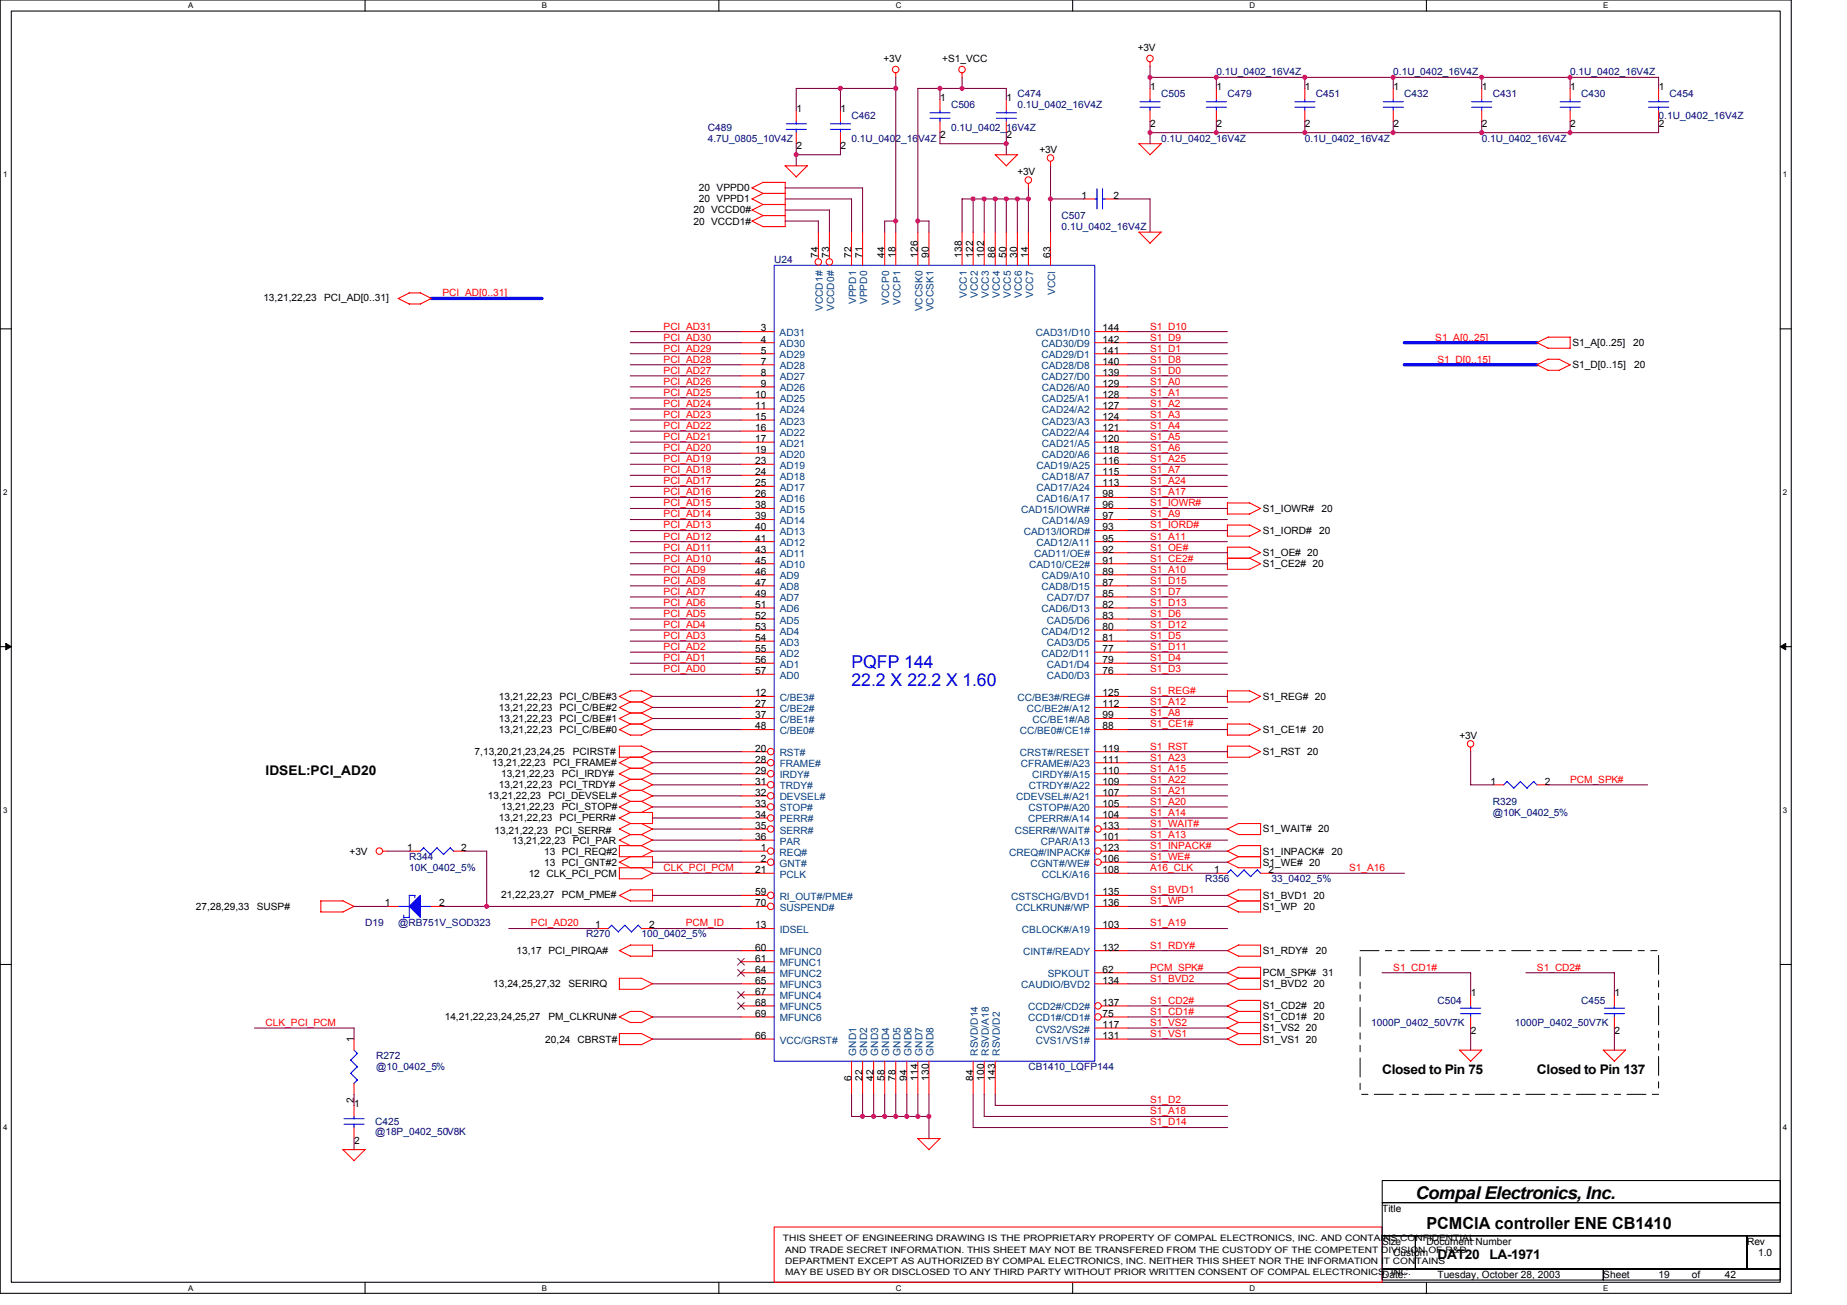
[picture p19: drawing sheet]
<svg xmlns="http://www.w3.org/2000/svg" width="297mm" height="210mm" viewBox="0 0 297 210" stroke-linecap="round" stroke-linejoin="round" font-family="sans-serif">
<defs><g id="words">
<g font-size="2.8" fill="#00f">
<text x="136.9" y="107.4">PQFP 144</text>
<text x="136.9" y="110.3">22.2 X 22.2 X 1.60</text>
</g>
<text font-size="2.8" x="227.6" y="192.8">Compal Electronics, Inc.</text>
<text font-size="2.7" x="229.4" y="197.7">PCMCIA controller ENE CB1410</text>
<g font-size="2.1">
<text x="42.7" y="124.7">IDSEL:PCI_AD20</text>
<text x="222.3" y="172.7">Closed to Pin 75</text>
<text x="247.2" y="172.7">Closed to Pin 137</text>
<text x="231.2" y="202.5">DAT20</text>
<text x="239.6" y="202.5">LA-1971</text>
</g>
<g font-size="1.6">
<text x="142.1" y="10">+3V</text>
<text x="151.5" y="10">+S1_VCC</text>
<text x="183" y="8.2">+3V</text>
<text x="128.1" y="18">1</text>
<text x="135.2" y="18">1</text>
<text x="151.2" y="16.2">1</text>
<text x="161.9" y="16.2">1</text>
<text x="185" y="14.4">1</text>
<text x="195.6" y="14.4">1</text>
<text x="209.9" y="14.4">1</text>
<text x="224.1" y="14.4">1</text>
<text x="238.3" y="14.4">1</text>
<text x="252.5" y="14.4">1</text>
<text x="266.8" y="14.4">1</text>
<text x="151.2" y="22.2">2</text>
<text x="161.9" y="22.2">2</text>
<text x="185" y="20.5">2</text>
<text x="195.6" y="20.5">2</text>
<text x="209.9" y="20.5">2</text>
<text x="224.1" y="20.5">2</text>
<text x="238.3" y="20.5">2</text>
<text x="252.5" y="20.5">2</text>
<text x="266.8" y="20.5">2</text>
<text x="128.1" y="24">2</text>
<text x="135.2" y="24">2</text>
<text x="163.6" y="28.1">+3V</text>
<text x="167.2" y="24.6">+3V</text>
<text x="111.5" y="34.3">20 VCCD0#</text>
<text x="112.4" y="32.6">20 VPPD1</text>
<text x="112.4" y="30.8">20 VPPD0</text>
<text x="173.9" y="32">1</text>
<text x="179.1" y="32">2</text>
<text x="111.5" y="36.1">20 VCCD1#</text>
<text x="131.6" y="41.4" transform="rotate(-90 131.6 41.4)">74</text>
<text x="133.4" y="41.4" transform="rotate(-90 133.4 41.4)">73</text>
<text x="136.9" y="41.4" transform="rotate(-90 136.9 41.4)">72</text>
<text x="138.7" y="41.4" transform="rotate(-90 138.7 41.4)">71</text>
<text x="142.3" y="41.4" transform="rotate(-90 142.3 41.4)">44</text>
<text x="144" y="41.4" transform="rotate(-90 144 41.4)">18</text>
<text x="147.6" y="41.4" transform="rotate(-90 147.6 41.4)">126</text>
<text x="149.4" y="41.4" transform="rotate(-90 149.4 41.4)">90</text>
<text x="154.7" y="41.4" transform="rotate(-90 154.7 41.4)">138</text>
<text x="156.5" y="41.4" transform="rotate(-90 156.5 41.4)">122</text>
<text x="158.3" y="41.4" transform="rotate(-90 158.3 41.4)">102</text>
<text x="160" y="41.4" transform="rotate(-90 160 41.4)">86</text>
<text x="161.8" y="41.4" transform="rotate(-90 161.8 41.4)">50</text>
<text x="163.6" y="41.4" transform="rotate(-90 163.6 41.4)">30</text>
<text x="165.4" y="41.4" transform="rotate(-90 165.4 41.4)">14</text>
<text x="168.9" y="41.4" transform="rotate(-90 168.9 41.4)">63</text>
<text x="42.4" y="48.4">13,21,22,23</text>
<text x="52.1" y="48.4">PCI_AD[0..31]</text>
<text x="122.4" y="53.3">3</text>
<text x="177.3" y="53.3">144</text>
<text x="122.4" y="55.1">4</text>
<text x="122.4" y="56.9">5</text>
<text x="122.4" y="58.7">7</text>
<text x="177.3" y="58.7">140</text>
<text x="177.3" y="56.9">141</text>
<text x="177.3" y="55.1">142</text>
<text x="252.9" y="55.7">S1_A[0..25]</text>
<text x="252.9" y="59.2">S1_D[0..15]</text>
<text x="262.7" y="55.7">20</text>
<text x="262.8" y="59.2">20</text>
<text x="121.5" y="64">10</text>
<text x="121.5" y="65.8">11</text>
<text x="122.4" y="60.4">8</text>
<text x="122.4" y="62.2">9</text>
<text x="177.3" y="65.8">127</text>
<text x="177.3" y="64">128</text>
<text x="177.3" y="62.2">129</text>
<text x="177.3" y="60.4">139</text>
<text x="121.5" y="67.5">15</text>
<text x="121.5" y="69.3">16</text>
<text x="121.5" y="71.1">17</text>
<text x="177.3" y="71.1">120</text>
<text x="177.3" y="69.3">121</text>
<text x="177.3" y="67.5">124</text>
<text x="121.5" y="72.9">19</text>
<text x="121.5" y="74.7">23</text>
<text x="121.5" y="76.4">24</text>
<text x="177.3" y="76.4">115</text>
<text x="177.3" y="74.7">116</text>
<text x="177.3" y="72.9">118</text>
<text x="121.5" y="78.2">25</text>
<text x="121.5" y="80">26</text>
<text x="121.5" y="81.8">38</text>
<text x="121.5" y="83.5">39</text>
<text x="177.3" y="81.8">96</text>
<text x="177.3" y="83.5">97</text>
<text x="177.3" y="80">98</text>
<text x="177.3" y="78.2">113</text>
<text x="203.1" y="82.3">S1_IOWR#</text>
<text x="212.5" y="82.3">20</text>
<text x="121.5" y="85.3">40</text>
<text x="121.5" y="87.1">41</text>
<text x="121.5" y="88.9">43</text>
<text x="177.3" y="88.9">92</text>
<text x="177.3" y="85.3">93</text>
<text x="177.3" y="87.1">95</text>
<text x="203.1" y="89.5">S1_OE# 20</text>
<text x="203.1" y="85.9">S1_IORD#</text>
<text x="212.1" y="85.9">20</text>
<text x="121.5" y="90.7">45</text>
<text x="121.5" y="92.4">46</text>
<text x="121.5" y="94.2">47</text>
<text x="121.5" y="96">49</text>
<text x="177.3" y="96">85</text>
<text x="177.3" y="94.2">87</text>
<text x="177.3" y="92.4">89</text>
<text x="177.3" y="90.7">91</text>
<text x="203.1" y="91.2">S1_CE2# 20</text>
<text x="121.5" y="97.8">51</text>
<text x="121.5" y="99.5">52</text>
<text x="121.5" y="101.3">53</text>
<text x="177.3" y="101.3">80</text>
<text x="177.3" y="97.8">82</text>
<text x="177.3" y="99.5">83</text>
<text x="121.5" y="103.1">54</text>
<text x="121.5" y="104.9">55</text>
<text x="121.5" y="106.7">56</text>
<text x="177.3" y="104.9">77</text>
<text x="177.3" y="106.7">79</text>
<text x="177.3" y="103.1">81</text>
<text x="80.2" y="112.6">13,21,22,23</text>
<text x="90" y="112.6">PCI_C/BE#3</text>
<text x="121.5" y="112">12</text>
<text x="121.5" y="113.8">27</text>
<text x="121.5" y="108.4">57</text>
<text x="177.3" y="108.4">76</text>
<text x="177.3" y="113.8">112</text>
<text x="177.3" y="112">125</text>
<text x="203.1" y="112.6">S1_REG# 20</text>
<text x="80.2" y="116.1">13,21,22,23</text>
<text x="80.2" y="117.9">13,21,22,23</text>
<text x="80.2" y="114.3">13,21,22,23</text>
<text x="90" y="116.1">PCI_C/BE#1</text>
<text x="90" y="117.9">PCI_C/BE#0</text>
<text x="90" y="114.3">PCI_C/BE#2</text>
<text x="121.5" y="115.5">37</text>
<text x="121.5" y="117.3">48</text>
<text x="177.3" y="117.3">88</text>
<text x="177.3" y="115.5">99</text>
<text x="203.1" y="117.9">S1_CE1# 20</text>
<text x="234.7" y="118.8">+3V</text>
<text x="76.3" y="121.5">7,13,20,21,23,24,25</text>
<text x="79.2" y="123.2">13,21,22,23</text>
<text x="80.6" y="125">13,21,22,23</text>
<text x="88.9" y="123.2">PCI_FRAME#</text>
<text x="90.4" y="125">PCI_IRDY#</text>
<text x="92.1" y="121.5">PCIRST#</text>
<text x="121.5" y="120.9">20</text>
<text x="121.5" y="122.7">28</text>
<text x="121.5" y="124.4">29</text>
<text x="177.3" y="124.4">110</text>
<text x="177.3" y="122.7">111</text>
<text x="177.3" y="120.9">119</text>
<text x="203.1" y="121.5">S1_RST 20</text>
<text x="78.4" y="128.6">13,21,22,23</text>
<text x="80.2" y="126.8">13,21,22,23</text>
<text x="80.6" y="130.3">13,21,22,23</text>
<text x="88.2" y="128.6">PCI_DEVSEL#</text>
<text x="90" y="126.8">PCI_TRDY#</text>
<text x="90.4" y="130.3">PCI_STOP#</text>
<text x="121.5" y="126.2">31</text>
<text x="121.5" y="128">32</text>
<text x="121.5" y="129.8">33</text>
<text x="121.5" y="131.6">34</text>
<text x="177.3" y="131.6">104</text>
<text x="177.3" y="129.8">105</text>
<text x="177.3" y="128">107</text>
<text x="177.3" y="126.2">109</text>
<text x="239.7" y="126.2">1</text>
<text x="248.4" y="126.2">2</text>
<text x="56.2" y="137.5">+3V</text>
<text x="65.5" y="136.9">1</text>
<text x="74.2" y="136.9">2</text>
<text x="79.5" y="134.1">13,21,22,23</text>
<text x="80.2" y="132.1">13,21,22,23</text>
<text x="82.4" y="135.7">13,21,22,23</text>
<text x="87.5" y="137.5">13 PCI_REQ#2</text>
<text x="89.3" y="134.1">PCI_SERR#</text>
<text x="90" y="132.1">PCI_PERR#</text>
<text x="92.1" y="135.7">PCI_PAR</text>
<text x="121.5" y="133.3">35</text>
<text x="121.5" y="135.1">36</text>
<text x="122.4" y="136.9">1</text>
<text x="177.3" y="135.1">101</text>
<text x="177.3" y="136.9">123</text>
<text x="177.3" y="133.3">133</text>
<text x="203.1" y="133.9">S1_WAIT# 20</text>
<text x="203.1" y="137.5">S1_INPACK#</text>
<text x="214.1" y="137.5">20</text>
<text x="85" y="141">12 CLK_PCI_PCM</text>
<text x="87.5" y="139.2">13 PCI_GNT#2</text>
<text x="121.5" y="140.4">21</text>
<text x="121.5" y="144">59</text>
<text x="122.4" y="138.7">2</text>
<text x="177.3" y="138.7">106</text>
<text x="177.3" y="140.4">108</text>
<text x="177.3" y="144">135</text>
<text x="195.3" y="140.4">1</text>
<text x="203.1" y="139.2">S1_WE# 20</text>
<text x="204" y="140.4">2</text>
<text x="31.5" y="146.3">27,28,29,33</text>
<text x="41.3" y="146.3">SUSP#</text>
<text x="61.9" y="145.8">1</text>
<text x="70.6" y="145.8">2</text>
<text x="80.6" y="144.4">21,22,23,27</text>
<text x="90.4" y="144.4">PCM_PME#</text>
<text x="95.7" y="149.3">1</text>
<text x="104.4" y="149.3">2</text>
<text x="121.5" y="149.3">13</text>
<text x="121.5" y="145.8">70</text>
<text x="177.3" y="149.3">103</text>
<text x="177.3" y="145.8">136</text>
<text x="203.1" y="144.6">S1_BVD1 20</text>
<text x="203.1" y="146.3">S1_WP 20</text>
<text x="83.1" y="153.5">13,17 PCI_PIRQA#</text>
<text x="121.5" y="152.9">60</text>
<text x="121.5" y="154.7">61</text>
<text x="177.3" y="152.9">132</text>
<text x="203.1" y="153.5">S1_RDY#</text>
<text x="211.6" y="153.5">20</text>
<text x="79.3" y="158.8">13,24,25,27,32</text>
<text x="91.4" y="158.8">SERIRQ</text>
<text x="121.5" y="156.4">64</text>
<text x="121.5" y="158.2">65</text>
<text x="121.5" y="160">67</text>
<text x="121.5" y="161.8">68</text>
<text x="177.3" y="156.4">62</text>
<text x="177.3" y="158.2">134</text>
<text x="177.3" y="161.8">137</text>
<text x="203.1" y="157">PCM_SPK# 31</text>
<text x="203.1" y="158.8">S1_BVD2 20</text>
<text x="236.5" y="160.2">1</text>
<text x="259.6" y="160.2">1</text>
<text x="56.9" y="167.7" transform="rotate(-90 56.9 167.7)">1</text>
<text x="71.5" y="164.1">14,21,22,23,24,25,27</text>
<text x="87.7" y="167.7">20,24 CBRST#</text>
<text x="88.2" y="164.1">PM_CLKRUN#</text>
<text x="121.5" y="167.1">66</text>
<text x="121.5" y="163.6">69</text>
<text x="177.3" y="163.6">75</text>
<text x="177.3" y="165.3">117</text>
<text x="177.3" y="167.1">131</text>
<text x="203.1" y="162.3">S1_CD2# 20</text>
<text x="203.1" y="164.1">S1_CD1# 20</text>
<text x="203.1" y="165.9">S1_VS2 20</text>
<text x="203.1" y="167.7">S1_VS1 20</text>
<text x="236.5" y="166.3">2</text>
<text x="259.6" y="166.3">2</text>
<text x="136.9" y="173.8" transform="rotate(-90 136.9 173.8)">6</text>
<text x="138.7" y="173.8" transform="rotate(-90 138.7 173.8)">22</text>
<text x="140.5" y="173.8" transform="rotate(-90 140.5 173.8)">42</text>
<text x="142.3" y="173.8" transform="rotate(-90 142.3 173.8)">58</text>
<text x="144" y="173.8" transform="rotate(-90 144 173.8)">78</text>
<text x="145.8" y="173.8" transform="rotate(-90 145.8 173.8)">94</text>
<text x="147.6" y="173.8" transform="rotate(-90 147.6 173.8)">114</text>
<text x="149.4" y="173.8" transform="rotate(-90 149.4 173.8)">130</text>
<text x="156.5" y="173.8" transform="rotate(-90 156.5 173.8)">84</text>
<text x="158.3" y="173.8" transform="rotate(-90 158.3 173.8)">100</text>
<text x="160" y="173.8" transform="rotate(-90 160 173.8)">143</text>
<text x="56.9" y="177.4" transform="rotate(-90 56.9 177.4)">2</text>
<text x="57" y="178">1</text>
<text x="57" y="184">2</text>
<text x="222.3" y="194.9">Title</text>
<text x="222.3" y="200.2">Size</text>
<text x="224.1" y="202">Custom</text>
<text x="229.4" y="200.2">Document Number</text>
<text x="281" y="200.2">Rev</text>
<text x="282.7" y="202">1.0</text>
<text x="222.3" y="205.5">Date:</text>
<text x="231.2" y="205.5">Tuesday, October 28, 2003</text>
<text x="257.8" y="205.5">Sheet</text>
<text x="266.7" y="205.5">19</text>
<text x="272.1" y="205.5">of</text>
<text x="277.4" y="205.5">42</text>
</g>
<g font-size="1.6" fill="#000080">
<text x="152.9" y="17.4">C506</text>
<text x="163.6" y="15.7">C474</text>
<text x="163.6" y="17.4">0.1U_0402_16V4Z</text>
<text x="186.7" y="15.7">C505</text>
<text x="195.6" y="12.1">0.1U_0402_16V4Z</text>
<text x="197.4" y="15.7">C479</text>
<text x="211.6" y="15.7">C451</text>
<text x="224.1" y="12.1">0.1U_0402_16V4Z</text>
<text x="225.8" y="15.7">C432</text>
<text x="240.1" y="15.7">C431</text>
<text x="252.5" y="12.1">0.1U_0402_16V4Z</text>
<text x="254.3" y="15.7">C430</text>
<text x="268.5" y="15.7">C454</text>
<text x="113.8" y="21">C489</text>
<text x="113.8" y="22.8">4.7U_0805_10V4Z</text>
<text x="136.9" y="19.2">C462</text>
<text x="136.9" y="22.8">0.1U_0402_16V4Z</text>
<text x="152.9" y="21">0.1U_0402_16V4Z</text>
<text x="186.7" y="22.8">0.1U_0402_16V4Z</text>
<text x="209.8" y="22.8">0.1U_0402_16V4Z</text>
<text x="238.3" y="22.8">0.1U_0402_16V4Z</text>
<text x="266.7" y="19.2">0.1U_0402_16V4Z</text>
<text x="170.7" y="35.2">C507</text>
<text x="170.7" y="37">0.1U_0402_16V4Z</text>
<text x="124.5" y="42.3">U24</text>
<text x="240.1" y="129.5">R329</text>
<text x="240.1" y="131.2">@10K_0402_5%</text>
<text x="65.8" y="138.3">R344</text>
<text x="65.8" y="140.1">10K_0402_5%</text>
<text x="193.8" y="141.9">R356</text>
<text x="204.5" y="141.9">33_0402_5%</text>
<text x="58.7" y="149">D19</text>
<text x="64" y="149">@RB751V_SOD323</text>
<text x="94.3" y="150.8">R270</text>
<text x="103.2" y="150.8">100_0402_5%</text>
<text x="231.2" y="161.5">C504</text>
<text x="254.3" y="161.5">C455</text>
<text x="220.5" y="165">1000P_0402_50V7K</text>
<text x="243.6" y="165">1000P_0402_50V7K</text>
<text x="60.5" y="170.3">R272</text>
<text x="60.5" y="172.1">@10_0402_5%</text>
<text x="165.4" y="172.1">CB1410_LQFP144</text>
<text x="60.3" y="181">C425</text>
<text x="60.3" y="182.6">@18P_0402_50V8K</text>
</g>
<g font-size="1.6" fill="#f00">
<text x="71.2" y="47.7">PCI_AD[0..31]</text>
<text x="106.7" y="53">PCI_AD31</text>
<text x="185" y="53">S1_D10</text>
<text x="106.7" y="58.3">PCI_AD28</text>
<text x="106.7" y="56.6">PCI_AD29</text>
<text x="106.7" y="54.8">PCI_AD30</text>
<text x="185" y="54.8">S1_D9</text>
<text x="185" y="56.6">S1_D1</text>
<text x="185" y="58.3">S1_D8</text>
<text x="230.8" y="54.8">S1_A[0..25]</text>
<text x="231.2" y="58.3">S1_D[0..15]</text>
<text x="106.7" y="65.4">PCI_AD24</text>
<text x="106.7" y="63.7">PCI_AD25</text>
<text x="106.7" y="61.9">PCI_AD26</text>
<text x="106.7" y="60.1">PCI_AD27</text>
<text x="185" y="65.4">S1_A2</text>
<text x="185" y="61.9">S1_A0</text>
<text x="185" y="60.1">S1_D0</text>
<text x="185" y="63.7">S1_A1</text>
<text x="106.7" y="70.8">PCI_AD21</text>
<text x="106.7" y="69">PCI_AD22</text>
<text x="106.7" y="67.2">PCI_AD23</text>
<text x="185" y="69">S1_A4</text>
<text x="185" y="70.8">S1_A5</text>
<text x="185" y="67.2">S1_A3</text>
<text x="106.7" y="77.9">PCI_AD17</text>
<text x="106.7" y="76.1">PCI_AD18</text>
<text x="106.7" y="74.3">PCI_AD19</text>
<text x="106.7" y="72.6">PCI_AD20</text>
<text x="185" y="76.1">S1_A7</text>
<text x="185" y="72.6">S1_A6</text>
<text x="185" y="74.3">S1_A25</text>
<text x="185" y="77.9">S1_A24</text>
<text x="106.7" y="83.2">PCI_AD14</text>
<text x="106.7" y="81.4">PCI_AD15</text>
<text x="106.7" y="79.7">PCI_AD16</text>
<text x="185" y="81.4">S1_IOWR#</text>
<text x="185" y="83.2">S1_A9</text>
<text x="185" y="79.7">S1_A17</text>
<text x="106.7" y="88.6">PCI_AD11</text>
<text x="106.7" y="86.8">PCI_AD12</text>
<text x="106.7" y="85">PCI_AD13</text>
<text x="185" y="85">S1_IORD#</text>
<text x="185" y="88.6">S1_OE#</text>
<text x="185" y="86.8">S1_A11</text>
<text x="106.7" y="95.7">PCI_AD7</text>
<text x="106.7" y="93.9">PCI_AD8</text>
<text x="106.7" y="92.1">PCI_AD9</text>
<text x="106.7" y="90.3">PCI_AD10</text>
<text x="185" y="93.9">S1_D15</text>
<text x="185" y="95.7">S1_D7</text>
<text x="185" y="92.1">S1_A10</text>
<text x="185" y="90.3">S1_CE2#</text>
<text x="106.7" y="101">PCI_AD4</text>
<text x="106.7" y="99.2">PCI_AD5</text>
<text x="106.7" y="97.5">PCI_AD6</text>
<text x="185" y="97.5">S1_D13</text>
<text x="185" y="99.2">S1_D6</text>
<text x="185" y="101">S1_D12</text>
<text x="106.7" y="106.3">PCI_AD1</text>
<text x="106.7" y="104.6">PCI_AD2</text>
<text x="106.7" y="102.8">PCI_AD3</text>
<text x="185" y="106.3">S1_D4</text>
<text x="185" y="102.8">S1_D5</text>
<text x="185" y="104.6">S1_D11</text>
<text x="106.7" y="108.1">PCI_AD0</text>
<text x="185" y="111.7">S1_REG#</text>
<text x="185" y="113.5">S1_A12</text>
<text x="185" y="108.1">S1_D3</text>
<text x="185" y="115.2">S1_A8</text>
<text x="185" y="117">S1_CE1#</text>
<text x="185" y="120.6">S1_RST</text>
<text x="185" y="122.3">S1_A23</text>
<text x="185" y="124.1">S1_A15</text>
<text x="185" y="125.9">S1_A22</text>
<text x="252.5" y="125.9">PCM_SPK#</text>
<text x="185" y="131.2">S1_A14</text>
<text x="185" y="129.5">S1_A20</text>
<text x="185" y="127.7">S1_A21</text>
<text x="185" y="133">S1_WAIT#</text>
<text x="185" y="136.6">S1_INPACK#</text>
<text x="185" y="134.8">S1_A13</text>
<text x="106.7" y="140.1">CLK_PCI_PCM</text>
<text x="185" y="140.1">A16_CLK</text>
<text x="185" y="138.3">S1_WE#</text>
<text x="185" y="143.7">S1_BVD1</text>
<text x="217" y="140.1">S1_A16</text>
<text x="85.4" y="149">PCI_AD20</text>
<text x="110.3" y="149">PCM_ID</text>
<text x="185" y="149">S1_A19</text>
<text x="185" y="145.5">S1_WP</text>
<text x="185" y="152.6">S1_RDY#</text>
<text x="185" y="161.5">S1_CD2#</text>
<text x="185" y="157.9">S1_BVD2</text>
<text x="185" y="156.1">PCM_SPK#</text>
<text x="224.1" y="156.1">S1_CD1#</text>
<text x="247.2" y="156.1">S1_CD2#</text>
<text x="42.7" y="165">CLK_PCI_PCM</text>
<text x="185" y="165">S1_VS2</text>
<text x="185" y="163.2">S1_CD1#</text>
<text x="185" y="166.8">S1_VS1</text>
<text x="185" y="177.5">S1_D2</text>
<text x="185" y="179.2">S1_A18</text>
<text x="185" y="181">S1_D14</text>
</g>
<g font-size="1.6" fill="#004080">
<text x="155.5" y="47.9" transform="rotate(-90 155.5 47.9)">VCC1</text>
<text x="157.2" y="47.9" transform="rotate(-90 157.2 47.9)">VCC2</text>
<text x="159" y="47.9" transform="rotate(-90 159 47.9)">VCC3</text>
<text x="160.8" y="47.9" transform="rotate(-90 160.8 47.9)">VCC4</text>
<text x="162.6" y="47.9" transform="rotate(-90 162.6 47.9)">VCC5</text>
<text x="164.4" y="47.9" transform="rotate(-90 164.4 47.9)">VCC6</text>
<text x="166.1" y="47.9" transform="rotate(-90 166.1 47.9)">VCC7</text>
<text x="169.7" y="47.5" transform="rotate(-90 169.7 47.5)">VCCI</text>
<text x="132.4" y="50" transform="rotate(-90 132.4 50)">VCCD1#</text>
<text x="134.1" y="50" transform="rotate(-90 134.1 50)">VCCD0#</text>
<text x="137.7" y="48.9" transform="rotate(-90 137.7 48.9)">VPPD1</text>
<text x="139.5" y="48.9" transform="rotate(-90 139.5 48.9)">VPPD0</text>
<text x="143" y="49" transform="rotate(-90 143 49)">VCCP0</text>
<text x="144.8" y="49" transform="rotate(-90 144.8 49)">VCCP1</text>
<text x="148.4" y="50.1" transform="rotate(-90 148.4 50.1)">VCCSK0</text>
<text x="150.1" y="50.1" transform="rotate(-90 150.1 50.1)">VCCSK1</text>
<text x="125.4" y="54.1">AD31</text>
<text x="125.4" y="55.8">AD30</text>
<text x="125.4" y="57.6">AD29</text>
<text x="125.4" y="59.4">AD28</text>
<text x="166.6" y="54.1">CAD31/D10</text>
<text x="167.5" y="59.4">CAD28/D8</text>
<text x="167.5" y="57.6">CAD29/D1</text>
<text x="167.5" y="55.8">CAD30/D9</text>
<text x="125.4" y="61.2">AD27</text>
<text x="125.4" y="62.9">AD26</text>
<text x="125.4" y="64.7">AD25</text>
<text x="167.5" y="61.2">CAD27/D0</text>
<text x="167.6" y="64.7">CAD25/A1</text>
<text x="167.6" y="62.9">CAD26/A0</text>
<text x="125.4" y="66.5">AD24</text>
<text x="125.4" y="68.3">AD23</text>
<text x="125.4" y="70.1">AD22</text>
<text x="125.4" y="71.8">AD21</text>
<text x="167.6" y="71.8">CAD21/A5</text>
<text x="167.6" y="70.1">CAD22/A4</text>
<text x="167.6" y="66.5">CAD24/A2</text>
<text x="167.6" y="68.3">CAD23/A3</text>
<text x="125.4" y="73.6">AD20</text>
<text x="125.4" y="75.4">AD19</text>
<text x="125.4" y="77.2">AD18</text>
<text x="166.7" y="75.4">CAD19/A25</text>
<text x="167.6" y="77.2">CAD18/A7</text>
<text x="167.6" y="73.6">CAD20/A6</text>
<text x="125.4" y="79">AD17</text>
<text x="125.4" y="80.7">AD16</text>
<text x="125.4" y="82.5">AD15</text>
<text x="164.2" y="82.5">CAD15/IOWR#</text>
<text x="166.7" y="79">CAD17/A24</text>
<text x="166.7" y="80.7">CAD16/A17</text>
<text x="125.4" y="84.3">AD14</text>
<text x="125.4" y="86.1">AD13</text>
<text x="125.4" y="87.8">AD12</text>
<text x="125.4" y="89.6">AD11</text>
<text x="164.6" y="86.1">CAD13/IORD#</text>
<text x="166.3" y="89.6">CAD11/OE#</text>
<text x="166.7" y="87.8">CAD12/A11</text>
<text x="167.6" y="84.3">CAD14/A9</text>
<text x="125.4" y="91.4">AD10</text>
<text x="125.4" y="93.2">AD9</text>
<text x="125.4" y="95">AD8</text>
<text x="165.5" y="91.4">CAD10/CE2#</text>
<text x="167.5" y="95">CAD8/D15</text>
<text x="167.6" y="93.2">CAD9/A10</text>
<text x="125.4" y="96.7">AD7</text>
<text x="125.4" y="98.5">AD6</text>
<text x="125.4" y="100.3">AD5</text>
<text x="167.5" y="98.5">CAD6/D13</text>
<text x="168.4" y="100.3">CAD5/D6</text>
<text x="168.4" y="96.7">CAD7/D7</text>
<text x="125.4" y="102.1">AD4</text>
<text x="125.4" y="103.8">AD3</text>
<text x="125.4" y="105.6">AD2</text>
<text x="125.4" y="107.4">AD1</text>
<text x="167.5" y="102.1">CAD4/D12</text>
<text x="167.5" y="105.6">CAD2/D11</text>
<text x="168.4" y="107.4">CAD1/D4</text>
<text x="168.4" y="103.8">CAD3/D5</text>
<text x="125.4" y="112.7">C/BE3#</text>
<text x="125.4" y="109.2">AD0</text>
<text x="163.6" y="112.7">CC/BE3#/REG#</text>
<text x="168.4" y="109.2">CAD0/D3</text>
<text x="125.4" y="114.5">C/BE2#</text>
<text x="125.4" y="116.3">C/BE1#</text>
<text x="125.4" y="118.1">C/BE0#</text>
<text x="164" y="118.1">CC/BE0#/CE1#</text>
<text x="165.2" y="114.5">CC/BE2#/A12</text>
<text x="166" y="116.3">CC/BE1#/A8</text>
<text x="125.4" y="121.6">RST#</text>
<text x="125.4" y="123.4">FRAME#</text>
<text x="125.4" y="125.2">IRDY#</text>
<text x="164" y="121.6">CRST#/RESET</text>
<text x="164.2" y="123.4">CFRAME#/A23</text>
<text x="166" y="125.2">CIRDY#/A15</text>
<text x="125.4" y="127">TRDY#</text>
<text x="125.4" y="128.7">DEVSEL#</text>
<text x="125.4" y="130.5">STOP#</text>
<text x="163.4" y="128.7">CDEVSEL#/A21</text>
<text x="165.4" y="130.5">CSTOP#/A20</text>
<text x="165.5" y="127">CTRDY#/A22</text>
<text x="125.4" y="137.6">REQ#</text>
<text x="125.4" y="132.3">PERR#</text>
<text x="125.4" y="134.1">SERR#</text>
<text x="125.4" y="135.8">PAR</text>
<text x="162.3" y="137.6">CREQ#/INPACK#</text>
<text x="163.2" y="134.1">CSERR#/WAIT#</text>
<text x="165.3" y="132.3">CPERR#/A14</text>
<text x="167.4" y="135.8">CPAR/A13</text>
<text x="125.4" y="139.4">GNT#</text>
<text x="125.4" y="141.2">PCLK</text>
<text x="165.7" y="139.4">CGNT#/WE#</text>
<text x="167.6" y="141.2">CCLK/A16</text>
<text x="125.4" y="144.7">RI_OUT#/PME#</text>
<text x="125.4" y="146.5">SUSPEND#</text>
<text x="162.6" y="144.7">CSTSCHG/BVD1</text>
<text x="163.4" y="146.5">CCLKRUN#/WP</text>
<text x="125.4" y="150.1">IDSEL</text>
<text x="125.4" y="153.6">MFUNC0</text>
<text x="125.4" y="155.4">MFUNC1</text>
<text x="164.4" y="150.1">CBLOCK#/A19</text>
<text x="164.5" y="153.6">CINT#/READY</text>
<text x="125.4" y="157.2">MFUNC2</text>
<text x="125.4" y="159">MFUNC3</text>
<text x="125.4" y="160.7">MFUNC4</text>
<text x="164.3" y="159">CAUDIO/BVD2</text>
<text x="168.5" y="157.2">SPKOUT</text>
<text x="125.4" y="167.9">VCC/GRST#</text>
<text x="125.4" y="162.5">MFUNC5</text>
<text x="125.4" y="164.3">MFUNC6</text>
<text x="165.4" y="164.3">CCD1#/CD1#</text>
<text x="165.4" y="162.5">CCD2#/CD2#</text>
<text x="166.6" y="167.9">CVS1/VS1#</text>
<text x="166.6" y="166.1">CVS2/VS2#</text>
<text x="137.7" y="169.8" transform="rotate(-90 137.7 169.8)">GND1</text>
<text x="139.5" y="169.8" transform="rotate(-90 139.5 169.8)">GND2</text>
<text x="141.2" y="169.8" transform="rotate(-90 141.2 169.8)">GND3</text>
<text x="143" y="169.8" transform="rotate(-90 143 169.8)">GND4</text>
<text x="144.8" y="169.8" transform="rotate(-90 144.8 169.8)">GND5</text>
<text x="146.6" y="169.8" transform="rotate(-90 146.6 169.8)">GND6</text>
<text x="148.4" y="169.8" transform="rotate(-90 148.4 169.8)">GND7</text>
<text x="150.1" y="169.8" transform="rotate(-90 150.1 169.8)">GND8</text>
<text x="157.2" y="169.8" transform="rotate(-90 157.2 169.8)">RSVD/D14</text>
<text x="159" y="169.8" transform="rotate(-90 159 169.8)">RSVD/A18</text>
<text x="160.8" y="169.8" transform="rotate(-90 160.8 169.8)">RSVD/D2</text>
</g>
<g font-size="1.4">
<text x="125.9" y="199.7">THIS SHEET OF ENGINEERING DRAWING IS THE PROPRIETARY PROPERTY OF COMPAL ELECTRONICS, INC. AND CONTAINS CONFIDENTIAL</text>
<text x="126.3" y="203.2">DEPARTMENT EXCEPT AS AUTHORIZED BY COMPAL ELECTRONICS, INC. NEITHER THIS SHEET NOR THE INFORMATION IT CONTAINS</text>
<text x="126.3" y="201.5">AND TRADE SECRET INFORMATION. THIS SHEET MAY NOT BE TRANSFERED FROM THE CUSTODY OF THE COMPETENT DIVISION OF R&amp;D</text>
<text x="126.3" y="205">MAY BE USED BY OR DISCLOSED TO ANY THIRD PARTY WITHOUT PRIOR WRITTEN CONSENT OF COMPAL ELECTRONICS, INC.</text>
</g>
<g font-size="1.3">
<text x="30.3" y="1.3">A</text>
<text x="87.2" y="1.3">B</text>
<text x="144.1" y="1.3">C</text>
<text x="201" y="1.3">D</text>
<text x="257.8" y="1.3">E</text>
<text x=".5" y="28.5">1</text>
<text x="286.7" y="28.5">1</text>
<text x=".5" y="79.6">2</text>
<text x="286.7" y="79.6">2</text>
<text x=".5" y="130.7">3</text>
<text x="286.7" y="130.7">3</text>
<text x=".5" y="181.8">4</text>
<text x="286.7" y="181.8">4</text>
<text x="30.3" y="207.6">A</text>
<text x="87.2" y="207.6">B</text>
<text x="144.1" y="207.6">C</text>
<text x="201" y="207.6">D</text>
<text x="257.8" y="207.6">E</text>
</g>
</g></defs>
<path d="M0 0h288.1v208h-288.1zM1.8 1.8h284.5v204.4h-284.5z" fill="none" stroke="#000" stroke-width=".17"/>
<g fill="#fff">
<path d="M30.2 .2h.9v1.4h-.9z"/>
<path d="M30.2 206.4h.9v1.5h-.9z"/>
</g>
<path d="M58.7 0v1.8M58.7 206.2v1.8" fill="none" stroke="#000" stroke-width=".17"/>
<g fill="#fff">
<path d="M87.2 .2h.8v1.4h-.8z"/>
<path d="M87.2 206.4h.8v1.5h-.8z"/>
</g>
<path d="M115.6 0v1.8M115.6 206.2v1.8" fill="none" stroke="#000" stroke-width=".17"/>
<g fill="#fff">
<path d="M144.1 .2h.9v1.4h-.9z"/>
<path d="M144.1 206.4h.9v1.5h-.9z"/>
</g>
<path d="M172.5 0v1.8M172.5 206.2v1.8" fill="none" stroke="#000" stroke-width=".17"/>
<g fill="#fff">
<path d="M201 .2h.9v1.4h-.9z"/>
<path d="M201 206.4h.9v1.5h-.9z"/>
</g>
<path d="M229.4 0v1.8M229.4 206.2v1.8" fill="none" stroke="#000" stroke-width=".17"/>
<g fill="#fff">
<path d="M257.8 .2h.9v1.4h-.9z"/>
<path d="M257.8 206.4h.9v1.5h-.9z"/>
<path d="M.5 27.3h.7v1.4h-.7z"/>
<path d="M286.7 27.3h.7v1.4h-.7z"/>
<path d="M.5 78.4h.7v1.5h-.7z"/>
<path d="M286.7 78.4h.7v1.5h-.7z"/>
</g>
<path d="M0 52.9h1.8M286.3 52.9h1.8" fill="none" stroke="#000" stroke-width=".17"/>
<g fill="#fff">
<path d="M.5 129.6h.7v1.4h-.7z"/>
<path d="M286.7 129.6h.7v1.4h-.7z"/>
</g>
<path d="M0 104h1.8M286.3 104h1.8" fill="none" stroke="#000" stroke-width=".17"/>
<path d="M.9 103.5l.9 .5-.9 .5zM286.3 104l.9-.5v1z" fill="#000" stroke="#000" stroke-width=".16"/>
<g fill="#fff">
<path d="M.5 180.7h.7v1.4h-.7z"/>
<path d="M286.7 180.7h.7v1.4h-.7z"/>
</g>
<path d="M0 155.1h1.8M286.3 155.1h1.8M222.3 189.9h64v3.5h-64zM222.3 193.4h64v5.4h-64zM222.3 198.8h5.3v5.3h-5.3zM227.6 198.8h53.4v5.3h-53.4zM281 198.8h5.3v5.3h-5.3zM222.3 204.1h35.5v1.8h-35.5zM257.8 204.1h28.5v1.8h-28.5z" fill="none" stroke="#000" stroke-width=".17"/>
<g fill="none" stroke="#f00" stroke-width=".17">
<path d="M128.1 17.8v1.8M135.2 17.8v1.8M144.1 11.7v.8M151.2 16v1.8M151.2 19.6v1.7M154.7 11.7v.8M161.8 16v1.8M161.8 19.6v1.7M185 9.9v.8M185 14.2v1.8M185 17.8v1.8M195.6 14.2v1.8"/>
<path d="M195.6 17.8v1.8M209.8 14.2v1.8M209.8 17.8v1.8M224.1 14.2v1.8M224.1 17.8v1.8M238.3 14.2v1.8M238.3 17.8v1.8M252.5 14.2v1.8M252.5 17.8v1.8M266.7 14.2v1.8M266.7 17.8v1.8M120.9 32l1.8 .9"/>
<path d="M120.9 30.2l1.8 .9h3.6M120.9 33.8l1.8 .9M120.9 35.6l1.8 .9M122.7 32.9h3.6M122.7 32.9l-1.8 .9M122.7 29.3h3.6v7.1h-3.6M122.7 31.1l-1.8 .9M122.7 29.3l-1.8 .9M126.3 26.7h3.5M126.3 26.7l1.8 1.8M126.3 34.7h-3.6l-1.8 .9M128.1 21.3v1.8"/>
<path d="M129.9 26.6l-1.8 1.8M131.6 37.3v4.3M133.4 37.3v4.3M135.2 21.3v1.8M136.9 37.3v5.4M138.7 37.3v5.4M142.3 37.3v5.4M144.1 37.3v5.4M147.6 37.3v5.4M149.4 37.3v5.4M154.7 37.3v5.4M156.5 37.3v5.4"/>
<path d="M158.3 37.3v5.4M160 24.9h3.6M160.1 24.9l1.8 1.8M160.1 37.3v5.4M161.8 37.3v5.4M163.6 37.3v5.4M163.6 24.9l-1.8 1.8M165.4 29.5v.7M165.4 37.3v5.4M168.9 26v.7M168.9 37.3v5.4M174.3 32h1.8"/>
<path d="M177.8 32h1.8M183.2 23.1h3.5M183.2 37.3h3.5M183.2 23.1l1.8 1.8M183.2 37.3l1.8 1.8M186.7 23.1l-1.7 1.8M186.7 37.3l-1.7 1.8M64 48l1.8 .9M65.8 48.9h1.8M67.6 47.1l1.8 .9M67.6 47.1h-1.8l-1.8 .9M69.4 48l-1.8 .9"/>
<path d="M119.2 53.3h5.3M119.2 55.1h5.3M119.2 56.9h5.3M119.2 58.7h5.3M176.1 53.3h5.3M176.1 55.1h5.3M176.1 56.9h5.3M176.1 58.7h5.3M247.2 55.1l1.7 .9h3.6M247.2 58.7l1.7 .9h1.8M249 54.2h3.5v1.8M249 57.8h1.8"/>
<path d="M249 54.2l-1.8 .9M249 57.8l-1.8 .9M250.7 57.8l1.8 .9M252.5 58.7l-1.8 .9M119.2 60.5h5.3M119.2 62.2h5.3M119.2 64h5.3M119.2 65.8h5.3M119.2 67.6h5.3M119.2 69.3h5.3M119.2 71.1h5.3M119.2 72.9h5.3"/>
<path d="M119.2 74.7h5.3M119.2 76.5h5.3M119.2 78.2h5.3M176.1 60.5h5.3M176.1 62.2h5.3M176.1 64h5.3M176.1 65.8h5.3M176.1 67.6h5.3M176.1 69.3h5.3M176.1 71.1h5.3M176.1 72.9h5.3M176.1 74.7h5.3"/>
<path d="M176.1 76.5h5.3M176.1 78.2h5.3M119.2 80h5.3M119.2 81.8h5.3M119.2 83.6h5.3M119.2 85.3h5.3M119.2 87.1h5.3M119.2 88.9h5.3M119.2 90.7h5.3M119.2 92.5h5.3M119.2 94.2h5.3M119.2 96h5.3"/>
<path d="M119.2 97.8h5.3M119.2 99.6h5.3M176.1 80h5.3M176.1 81.8h5.3M176.1 83.6h5.3M176.1 85.3h5.3M176.1 87.1h5.3M176.1 88.9h5.3M176.1 90.7h5.3M176.1 92.5h5.3M176.1 94.2h5.3M176.1 96h5.3"/>
<path d="M176.1 97.8h5.3M176.1 99.6h5.3M197.4 89.8h3.6M197.4 88h3.6M197.4 84.5h3.6M197.4 80.9h3.5l1.8 .9M197.4 80.9v1.8M197.4 84.5v1.8l3.6-.1M197.4 88v3.6M197.4 91.6h3.6M197.4 82.7h3.6M200.9 88l1.8 .9"/>
<path d="M200.9 84.4l1.8 .9M202.8 88.9l-1.9 .9 1.8 .9M202.8 90.7l-1.8 .9M202.8 85.3l-1.8 .9M202.8 81.8l-1.8 .9M99.6 115.6l1.8 .9-1.8 .8 1.8 .9h1.8l1.8-.9M99.6 112l1.8 .9M99.6 113.8l1.8 .9M101.4 111.1h1.8M101.4 114.7l-1.8 .9M101.4 111.1l-1.8 .9M101.4 112.9l-1.8 .9"/>
<path d="M103.1 120l1.8 .9M103.1 114.7l1.8 .9M103.1 111.1l1.8 .9M103.1 116.4l1.8 .9M103.1 112.9l1.8 .9M105 115.5l-1.8 1h-1.8M105 112l-1.8 .9h-1.8M105 113.8l-1.8 .9h-1.8M119.2 112h5.3M119.2 113.8h5.3M119.2 115.6h5.3M119.2 117.3h5.3"/>
<path d="M119.2 101.3h5.3M119.2 103.1h5.3M119.2 104.9h5.3M119.2 106.7h5.3M119.2 108.5h5.3M176.1 112h5.3M176.1 113.8h5.3M176.1 115.6h5.3M176.1 117.3h5.3M176.1 101.3h5.3M176.1 103.1h5.3M176.1 104.9h5.3"/>
<path d="M176.1 106.7h5.3M176.1 108.5h5.3M197.4 116.5h3.6M197.4 111.1h3.6M197.4 111.1v1.8M197.4 116.5v1.8l3.6-.1M197.4 112.9h3.6M200.9 116.4l1.8 .9M200.9 111.1l1.8 .9M202.8 117.3l-1.8 .9M202.8 112l-1.8 .9M61.5 136.9h.8"/>
<path d="M65.8 136.9h1.8M72.9 136.9h1.8M99.6 133.3l1.8 .9-1.8 .9 1.8 .9M99.6 121.8h3.6M99.6 129.8l1.8 .9M101.4 134.2h1.8M101.4 123.6h1.8M101.4 128.9h1.8M101.4 121.8l-1.8 .9 1.8 .9-1.8 .9 1.8 .9-1.8 .9 1.8 .8h1.8M101.4 127.1l-1.8 .9 1.8 .9-1.8 .9M101.4 137.8l-1.8 .9 1.8 .9M101.4 132.4l-1.8 .9"/>
<path d="M103.1 123.5l1.8 1M103.1 134.2l1.8 .9M103.1 128.9l1.8 .9M103.1 125.3l1.8 .9M103.1 139.6l1.8 .9M103.2 120h-3.6v1.8M103.2 127.1l1.8 .9M103.2 121.8l1.8 .9M103.2 136l1.8 .9M103.2 132.5l1.8 .9M103.2 136h-3.6v1.8h5.4M104.9 139.6h-5.3v1.8h3.6l1.8-1"/>
<path d="M104.9 130.7v1.8h-3.5M104.9 137.8v1.8M104.9 128l-1.8 .9M104.9 122.7l-1.8 .9M104.9 136.9l-1.8 .9M104.9 133.3l-1.8 1M105 120.9l-1.8 .9M105 124.4l-1.8 .9h-1.8M105 135.1l-1.8 .9M105 130.7h-3.6l-1.8 .9 1.8 .9M105 129.8l-1.8 .9M105 126.2l-1.8 .9"/>
<path d="M119.2 136.9h4.2M119.2 138.7h4.2M119.2 120.9h4.2M119.2 122.7h4.2M119.2 124.5h4.2M119.2 126.2h4.2M119.2 128h4.2M119.2 129.8h4.2M119.2 131.6h4.2M119.2 133.3h4.2M119.2 135.1h5.3M176.1 120.9h5.3"/>
<path d="M176.1 122.7h5.3M176.1 124.5h5.3M176.1 126.2h5.3M176.1 128h5.3M176.1 129.8h5.3M176.1 131.6h5.3M176.1 135.1h5.3M177.1 136.9h4.3M177.1 138.7h4.3M177.1 133.3h4.3M197.4 120h3.6l1.7 .9M197.4 133.3l1.8 .9"/>
<path d="M197.4 136.9l1.8 .9-1.8 .9M197.4 138.7l1.8 .9M197.4 121.8h3.6M197.4 120v1.8M199.2 137.8h3.6M199.2 139.6h3.5M199.2 132.5h3.6M199.2 132.4l-1.8 .9M202.7 132.5v1.8l-3.5-.1M202.7 136v3.6M202.8 136h-3.6l-1.8 .9M202.8 120.9l-1.8 .9"/>
<path d="M236.5 120.2v.7M240.1 126.2h1.7M247.2 126.2h1.8M55.1 144.9l1.8 .9M55.2 144.9h-3.6v1.8M57 145.8l-1.8 .9h-3.6M62.3 145.8h1.7M69.4 145.8h1.8M96.1 149.4h1.7M99.6 144l1.8 .9M101.4 143.1h3.5M101.4 153.8h3.5"/>
<path d="M101.4 144.9h3.6M101.4 143.1l-1.8 .9M103.1 157.3l1.8 .9M103.2 149.4h1.7M103.2 157.4h-3.6v1.7h3.6l1.8-.9M104.9 143.1v1.8M104.9 152v1.8M105 152h-3.6l-1.8 .9 1.8 .9M119.2 149.4h5.3M119.2 140.5h5.3M119.2 144h4.2M119.2 152.9h5.3"/>
<path d="M119.2 154.7h5.3M119.2 156.5h5.3M119.2 158.2h5.3M119.2 145.8h4.2M176.1 149.4h5.3M176.1 140.5h5.3M176.1 144h5.3M176.1 152.9h5.3M176.1 156.5h5.3M176.1 158.2h5.3M176.1 145.8h5.3M195.6 140.5h1.8"/>
<path d="M197.4 144l1.8 .9-1.8 .9M197.4 145.8l1.8 .9M197.4 152.9l1.8 .9M197.4 156.4l1.8 1M197.4 158.2l1.8 .9M199.2 157.4h3.6M199.2 144.9h3.6M199.2 146.7h3.5M199.2 153.8h3.5M199.2 143.1h3.6M199.2 143.1l-1.8 .9M199.2 157.3l-1.8 .9"/>
<path d="M202.7 140.5h1.8M202.7 155.6v3.5h-3.5M202.7 143.1v3.6M202.7 152v1.8M202.8 152h-3.6l-1.8 .9M202.8 155.6h-3.6l-1.8 .9M56.9 167.1v1.8M56.9 174.2v1.8M56.9 177.8v1.8M99.6 166.2v1.8h3.6M99.6 166.2h3.6l1.8 1M101.4 164.5h1.8"/>
<path d="M104.9 163.6l-1.8 .9M104.9 167.1l-1.8 .9M105 163.6l-1.8-.9h-1.8l-1.8 .9 1.8 .9M119.2 167.1h5.3M119.2 160h5.3M119.2 161.8h5.3M119.2 163.6h5.3M136.9 170.7v5.3M138.7 170.7v5.3M140.5 170.7v5.3M142.3 170.7v5.3M144.1 170.7v5.3"/>
<path d="M145.8 170.7v5.3M147.6 170.7v5.3M149.4 170.7v5.3M156.5 170.7v5.3M158.3 170.7v5.3M160.1 170.7v5.3M176.1 167.1h5.3M176.1 165.4h5.3M177.1 161.8h4.3M177.1 163.6h4.3M197.4 161.8l1.8 .9-1.8 .9M197.4 163.6l1.8 .9"/>
<path d="M197.4 165.3l1.8 .9M197.4 167.1l1.8 .9M199.2 162.7h3.6M199.2 164.5h3.6M199.2 166.2h3.6M199.2 168h3.5M199.2 164.4l-1.8 1M199.2 166.2l-1.8 .9M202.7 160.9v7.1M202.8 160.9h-3.6l-1.8 .9M236.5 160v1.8M236.5 163.6v1.8"/>
<path d="M236.5 170.7l1.8-1.8h-3.6l1.8 1.8M259.6 170.7l1.8-1.8h-3.6l1.8 1.8M259.6 160v1.8M259.6 163.6v1.8M55.1 184.9h3.6M55.2 184.9l1.8 1.8M56.9 181.4v1.7M58.7 184.9l-1.8 1.8M124.5 197.4h97.8v8.8h-97.8zM151.2 183.1h-3.6l1.8 1.8M151.2 183.1l-1.8 1.8"/>
<circle cx="144" cy="11.2" r=".52"/>
<circle cx="154.7" cy="11.2" r=".52"/>
<circle cx="184.9" cy="9.4" r=".52"/>
<circle cx="165.4" cy="29" r=".52"/>
<circle cx="168.9" cy="25.4" r=".52"/>
<circle cx="131.6" cy="42.1" r=".52"/>
<circle cx="133.4" cy="42.1" r=".52"/>
<circle cx="236.5" cy="119.6" r=".52"/>
<circle cx="61" cy="136.9" r=".52"/>
<circle cx="124" cy="124.4" r=".52"/>
<circle cx="124" cy="120.9" r=".52"/>
<circle cx="124" cy="138.7" r=".52"/>
<circle cx="124" cy="133.3" r=".52"/>
<circle cx="124" cy="122.7" r=".52"/>
<circle cx="124" cy="136.9" r=".52"/>
<circle cx="124" cy="126.2" r=".52"/>
<circle cx="124" cy="131.6" r=".52"/>
<circle cx="124" cy="128" r=".52"/>
<circle cx="124" cy="129.8" r=".52"/>
<circle cx="176.6" cy="138.7" r=".52"/>
<circle cx="176.6" cy="133.3" r=".52"/>
<circle cx="176.6" cy="136.9" r=".52"/>
<circle cx="124" cy="145.8" r=".52"/>
<circle cx="124" cy="144" r=".52"/>
<circle cx="176.6" cy="163.6" r=".52"/>
<circle cx="176.6" cy="161.8" r=".52"/>
</g>
<path d="M218.7 152.9h48v23.1h-48v-23.1" fill="none" stroke="#000" stroke-width=".16" stroke-dasharray="3 1 1 1 1 1"/>
<g fill="none" stroke="#00f" stroke-width=".17">
<path d="M126.4 19.9h3.3M128.1 19.6v.3M133.6 19.9h3.2M135.2 19.6v.3M149.6 19h3.2M149.6 18.1h3.2M151.2 17.8v.4M151.2 19v.6M160.2 19h3.3M160.2 18.1h3.3M161.8 17.8v.4M161.8 19v.6"/>
<path d="M183.3 17.3h3.3M183.3 16.4h3.3M185 16v.4M185 17.2v.6M194 17.3h3.2M194 16.4h3.2M195.6 16v.4M195.6 17.2v.6M208.2 17.3h3.3M208.2 16.4h3.3M209.8 16v.4M209.8 17.2v.6"/>
<path d="M222.5 17.3h3.2M222.5 16.4h3.2M224.1 16v.4M224.1 17.2v.6M236.7 17.3h3.2M236.7 16.4h3.2M238.3 16v.4M238.3 17.2v.6M250.9 17.3h3.2M250.9 16.4h3.2M252.5 16v.4M252.5 17.2v.6"/>
<path d="M265.1 17.3h3.3M265.1 16.4h3.3M266.7 16v.4M266.7 17.2v.6M126.4 20.8h3.3M128.1 20.8v.5M133.6 20.8h3.2M135.2 20.8v.5M176.1 32h.3M176.4 30.4v3.2M177.3 32h.5M177.3 30.4v3.2"/>
<path d="M124.5 42.7h51.6v128h-51.6zM68.1 136.4l1.1 1.1M68.2 136.4l-.6 .5M70.3 136.4l1 1.1M70.3 136.4l-1.1 1M72.4 136.4l.6 .5M72.4 136.4l-1.1 1M200.1 139.9l1 1.1M200.1 139.9l-1.1 1.1-1.1-1.1-.5 .6M202.2 139.9l.6 .6M202.2 139.9l-1.1 1.1M242.4 125.7l1.1 1.1"/>
<path d="M242.4 125.7l-.6 .5M244.5 125.7l1.1 1.1M244.5 125.7l-1 1.1M246.7 125.7l.5 .6M246.7 125.7l-1.1 1.1M64 145.8h1.8M64.9 147.2v.4h.9M66.7 144v.4M66.7 144h-.9v3.6M67.6 145.8h1.8M98.4 148.8l1.1 1.1M98.4 148.8l-.6 .6"/>
<path d="M100.5 148.8l-1.1 1.1M102.6 148.8l.6 .6M102.7 148.8l-1.1 1.1-1.1-1.1M55.3 179.9h3.3M56.4 170.5l1.1 1.1M56.4 172.6l1.1 1.1M56.9 168.9l.6 .6M56.9 179.6v.4M57.5 169.4l-1.1 1.1M57.5 171.6l-1.1 1.1M57.5 173.7l-.6 .6M234.9 163h3.2"/>
<path d="M234.9 162.2h3.2M236.5 161.8v.4M236.5 163v.6M258 163h3.3M258 162.2h3.3M259.6 161.8v.4M259.6 163v.6M55.3 180.8h3.3M56.9 180.8v.6"/>
</g>
<path d="M118.6 154.2l1.1 1M118.6 155.9l1.1 1.1M118.6 159.5l1.1 1.1M119.7 154.2l-1.1 1M119.7 155.9l-1.1 1.1M119.7 159.5l-1.1 1.1M118.6 161.3l1.1 1M119.7 161.3l-1.1 1" fill="none" stroke="#804000" stroke-width=".16"/>
<path d="M67.6 144v3.6l-1.8-1.8z" fill-rule="evenodd" fill="#00f" stroke="#00f" stroke-width=".17"/>
<path d="M69.4 48h17.8M225.8 58.7h21.4M225.8 55.1h21.4" fill="none" stroke="#00f" stroke-width=".53"/>
<g fill="none" stroke="#800040" stroke-width=".17">
<path d="M128.1 14.2h16M128.1 14.2v3.6M135.2 14.2v3.6M144.1 12.4v24.9M147.6 14.2h14.2M147.6 14.2v23.1M151.2 14.2v1.8M154.7 12.4v1.8M161.8 14.2v1.8M184.9 12.4h81.8M185 10.6v3.6M185 19.5v3.6"/>
<path d="M195.6 12.4v1.8M195.6 19.5v1.8M209.8 12.4v1.8M209.8 19.5v1.8M224.1 12.4v1.8M224.1 19.5v1.8M238.3 12.4v1.8M238.3 19.5v1.8M252.5 12.4v1.8M252.5 19.5v1.8M266.7 12.4v1.8M266.7 19.5v1.8h-81.8"/>
<path d="M126.3 35.6h5.3v1.7M126.3 32h10.6M126.3 33.8h7.1v3.5M126.3 30.2h12.4M128.1 23.1v3.6M135.2 23.1v1.8h-7.1M136.9 32v5.3M138.7 30.2v7.1M142.3 35.6h1.8M142.3 35.6v1.8M147.6 35.6h1.8v1.7M151.1 23.1h10.7"/>
<path d="M151.2 21.3v1.8M154.7 32h10.7M154.7 32v5.3M156.5 32v5.4M158.3 32v5.3M160.1 32v5.3M161.8 21.3v3.6M161.8 32v5.3M163.6 32v5.3M165.4 30.2v7.2M168.9 32h5.4M168.9 26.7v10.7"/>
<path d="M179.6 32h5.4M185 32v5.3M101.4 53.3h17.8M101.4 55.1h17.8M101.4 56.9h17.8M101.4 58.7h17.8M181.4 53.3h16M181.4 55.1h16M181.4 56.9h16M181.4 58.7h16M101.4 76.5h17.8M101.4 67.6h17.8"/>
<path d="M101.4 60.5h17.8M101.4 74.7h17.8M101.4 78.2h17.8M101.4 64h17.8M101.4 65.8h17.8M101.4 62.2h17.8M101.4 69.3h17.8M101.4 71.1h17.8M101.4 72.9h17.8M181.4 76.5h16M181.4 67.6h16M181.4 60.5h16"/>
<path d="M181.4 74.7h16M181.4 78.2h16M181.4 64h16M181.4 65.8h16M181.4 62.2h16M181.4 69.3h16M181.4 71.1h16M181.4 72.9h16M101.4 85.3h17.8M101.4 97.8h17.8M101.4 92.5h17.8M101.4 83.6h17.8"/>
<path d="M101.4 87.1h17.8M101.4 80h17.8M101.4 90.7h17.8M101.4 81.8h17.8M101.4 94.2h17.8M101.4 88.9h17.8M101.4 99.6h17.8M101.4 96h17.8M181.4 85.3h16M181.4 97.8h16M181.4 92.5h16M181.4 83.6h16"/>
<path d="M181.4 87.1h16M181.4 80h16M181.4 90.7h16M181.4 81.8h16M181.4 94.2h16M181.4 88.9h16M181.4 99.6h16M181.4 96h16M101.4 101.3h17.8M101.4 103.1h17.8M101.4 108.5h17.8M101.4 104.9h17.8"/>
<path d="M101.4 106.7h17.8M104.9 115.6h14.3M104.9 113.8h14.3M104.9 117.3h14.3M104.9 112h14.3M181.4 101.3h16M181.4 103.1h16M181.4 108.5h16M181.4 104.9h16M181.4 106.7h16M181.4 115.6h16M181.4 113.8h16"/>
<path d="M181.4 117.3h16M181.4 112h16M62.3 136.9h3.5M74.7 136.9h3.6v8.9M104.9 136.9h14.3M104.9 126.2h14.3M104.9 131.6h14.3M104.9 133.3h14.3M104.9 128h14.3M104.9 129.8h14.3M104.9 124.5h14.3M104.9 135.1h14.3"/>
<path d="M104.9 120.9h14.3M104.9 138.7h14.3M104.9 122.7h14.3M181.4 136.9h16M181.4 126.2h16M181.4 131.6h16M181.4 133.3h16M181.4 128h16M181.4 129.8h16M181.4 124.5h16M181.4 135.1h16M181.4 120.9h16"/>
<path d="M181.4 138.7h16M181.4 122.7h16M236.5 126.2h3.6M236.5 120.9v5.3M248.9 126.2h16.1M56.9 145.8h5.4M71.2 145.8h48M81.8 149.4h14.3M104.9 152.9h14.3M104.9 149.4h14.3M104.9 144h14.3M104.9 140.5h14.3"/>
<path d="M104.9 158.2h14.3M181.4 149.4h16M181.4 145.8h16M181.4 144h16M181.4 140.5h14.2M181.4 158.2h16M181.4 152.9h16M181.4 156.5h16M204.5 140.5h21.4M222.3 156.5h14.2v3.5M245.4 156.5h14.2v3.5M40.9 165.4h16.1"/>
<path d="M56.9 165.4v1.8M56.9 176v1.8M104.9 167.1h14.3M104.9 163.6h14.3M136.9 179.6h12.5M136.9 176v3.6M138.7 176v3.6M140.5 176v3.6M142.3 176v3.6M144.1 176v3.6M145.8 176v3.6M147.6 176v3.6"/>
<path d="M149.4 176v7.2M156.5 176v5.4h40.9M158.3 179.6h39.1M158.3 176v3.6M160.1 176v1.8M160.1 177.8h37.3M181.4 167.1h16M181.4 165.4h16M181.4 163.6h16M181.4 161.8h16M236.5 165.4v3.5M259.6 165.4v3.5"/>
<path d="M56.9 183.1v1.8"/>
</g>
<g fill="#f0f" stroke="#f0f" stroke-width=".17">
<circle cx="168.9" cy="32" r=".35"/>
<circle cx="151.2" cy="14.2" r=".35"/>
<circle cx="149.4" cy="179.6" r=".35"/>
<circle cx="161.8" cy="23.1" r=".35"/>
<circle cx="145.8" cy="179.6" r=".35"/>
<circle cx="128" cy="24.9" r=".35"/>
<circle cx="140.5" cy="179.6" r=".35"/>
<circle cx="156.5" cy="32" r=".35"/>
<circle cx="161.8" cy="32" r=".35"/>
<circle cx="165.4" cy="32" r=".35"/>
<circle cx="163.6" cy="32" r=".35"/>
<circle cx="144" cy="35.5" r=".35"/>
<circle cx="138.7" cy="179.6" r=".35"/>
<circle cx="224.1" cy="12.4" r=".35"/>
<circle cx="160" cy="32" r=".35"/>
<circle cx="195.6" cy="12.4" r=".35"/>
<circle cx="147.6" cy="179.6" r=".35"/>
<circle cx="154.7" cy="14.2" r=".35"/>
<circle cx="158.3" cy="32" r=".35"/>
<circle cx="135.2" cy="14.2" r=".35"/>
<circle cx="252.5" cy="12.4" r=".35"/>
<circle cx="144" cy="179.6" r=".35"/>
<circle cx="147.6" cy="35.5" r=".35"/>
<circle cx="78.3" cy="145.8" r=".35"/>
<circle cx="209.8" cy="12.4" r=".35"/>
<circle cx="144" cy="14.2" r=".35"/>
<circle cx="142.3" cy="179.6" r=".35"/>
<circle cx="209.8" cy="21.3" r=".35"/>
<circle cx="238.3" cy="12.4" r=".35"/>
<circle cx="184.9" cy="12.4" r=".35"/>
<circle cx="252.5" cy="21.3" r=".35"/>
<circle cx="195.6" cy="21.3" r=".35"/>
<circle cx="238.3" cy="21.3" r=".35"/>
<circle cx="224.1" cy="21.3" r=".35"/>
<circle cx="184.9" cy="21.3" r=".35"/>
</g>
<use href="#words"/>
</svg>
